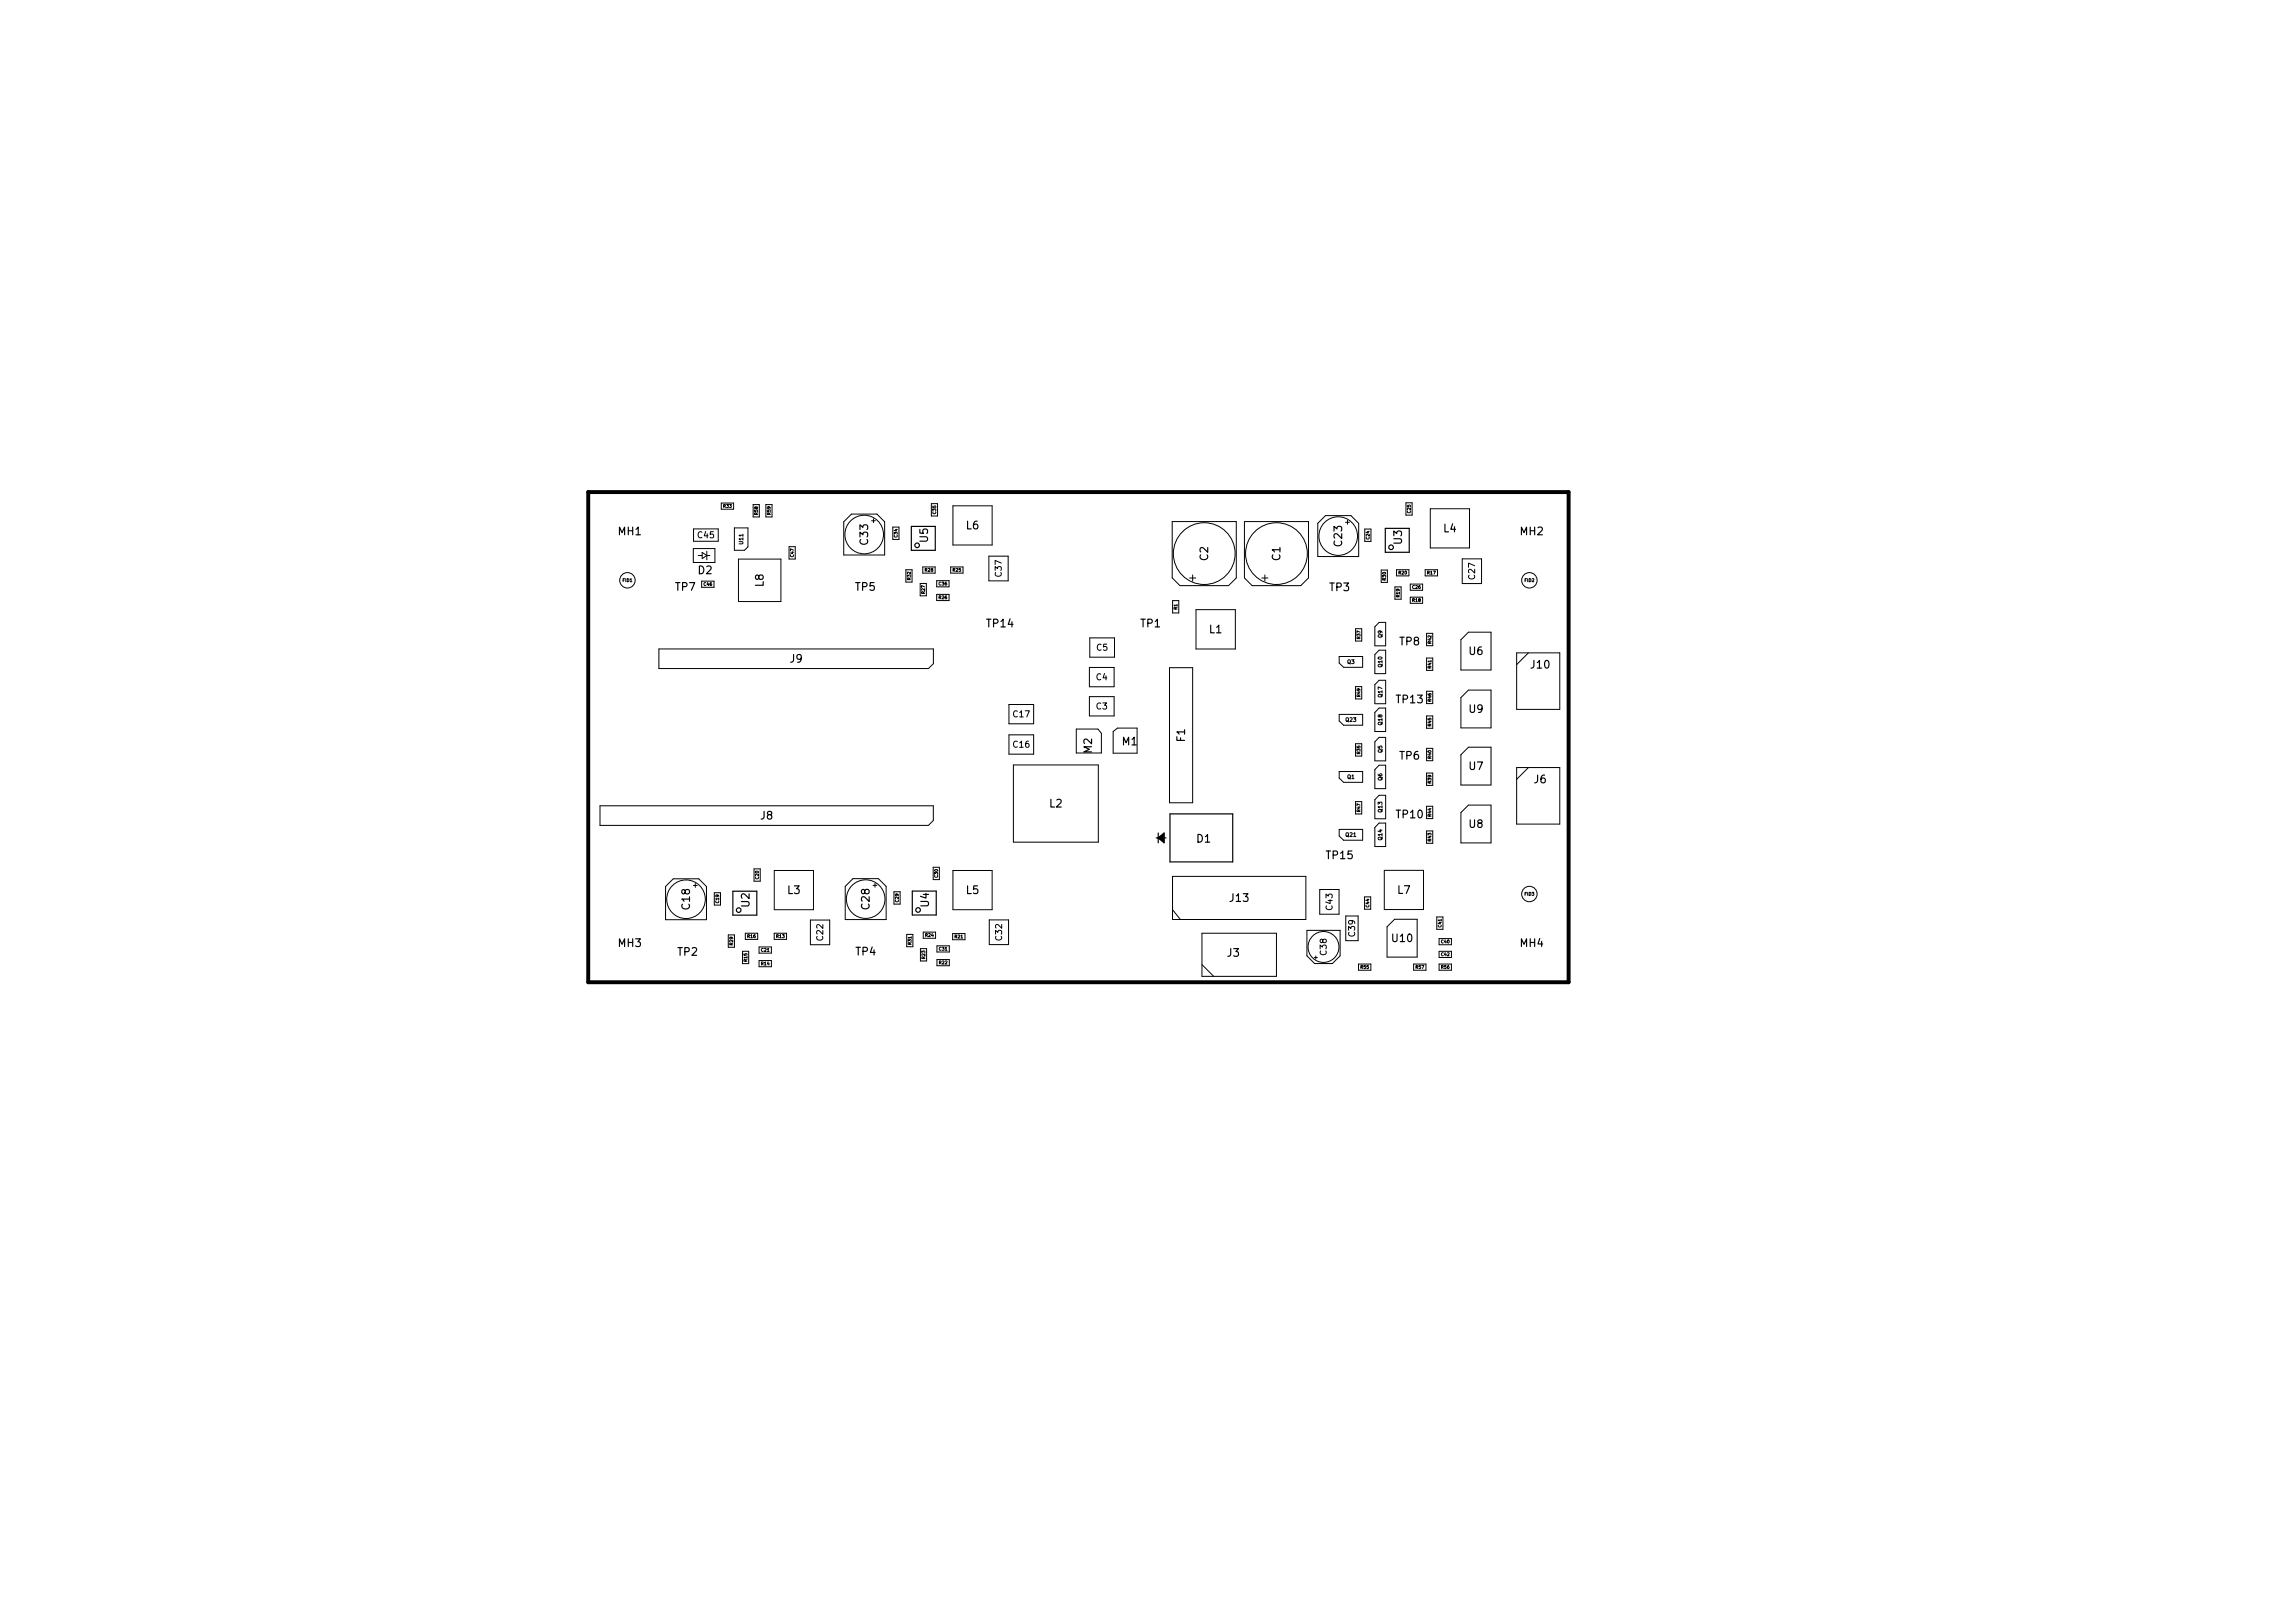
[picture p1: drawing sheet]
<svg xmlns="http://www.w3.org/2000/svg" width="297mm" height="210mm" viewBox="0 0 297 210" stroke-linecap="round" stroke-linejoin="round" font-family="sans-serif">
<defs><g id="words">
<g font-size="1.4">
<text x="80.1" y="69.3">MH1</text>
<text x="112.5" y="70.5" transform="rotate(-90 112.5 70.5)">C33</text>
<text x="120.2" y="70.2" transform="rotate(-90 120.2 70.2)">U5</text>
<text x="125.2" y="68.6">L6</text>
<text x="173.9" y="70.7" transform="rotate(-90 173.9 70.7)">C23</text>
<text x="181.6" y="70.5" transform="rotate(-90 181.6 70.5)">U3</text>
<text x="187" y="68.9">L4</text>
<text x="196.9" y="69.3">MH2</text>
<text x="87.5" y="76.5">TP7</text>
<text x="90.4" y="74.4">D2</text>
<text x="98.9" y="76" transform="rotate(-90 98.9 76)">L8</text>
<text x="110.8" y="76.5">TP5</text>
<text x="156.5" y="72.6" transform="rotate(-90 156.5 72.6)">C2</text>
<text x="165.9" y="72.6" transform="rotate(-90 165.9 72.6)">C1</text>
<text x="172.3" y="76.6">TP3</text>
<text x="127.9" y="81.3">TP14</text>
<text x="147.8" y="81.3">TP1</text>
<text x="156.7" y="82">L1</text>
<text x="181.3" y="83.6">TP8</text>
<text x="102.4" y="85.8">J9</text>
<text x="190.3" y="84.8">U6</text>
<text x="198.4" y="86.6">J10</text>
<text x="180.9" y="91.1">TP13</text>
<text x="190.3" y="92.3">U9</text>
<text x="141.5" y="97.6" transform="rotate(-90 141.5 97.6)">M2</text>
<text x="145.4" y="96.5">M1</text>
<text x="153.5" y="96.1" transform="rotate(-90 153.5 96.1)">F1</text>
<text x="181.3" y="98.4">TP6</text>
<text x="190.3" y="99.7">U7</text>
<text x="198.7" y="101.5">J6</text>
<text x="98.5" y="106.2">J8</text>
<text x="136" y="104.6">L2</text>
<text x="180.9" y="106">TP10</text>
<text x="190.3" y="107.2">U8</text>
<text x="155" y="109.1">D1</text>
<text x="171.9" y="111.3">TP15</text>
<text x="89.4" y="117.8" transform="rotate(-90 89.4 117.8)">C18</text>
<text x="97.1" y="117.5" transform="rotate(-90 97.1 117.5)">U2</text>
<text x="102" y="115.8">L3</text>
<text x="112.6" y="117.8" transform="rotate(-90 112.6 117.8)">C28</text>
<text x="120.3" y="117.5" transform="rotate(-90 120.3 117.5)">U4</text>
<text x="125.2" y="115.8">L5</text>
<text x="159.4" y="116.8">J13</text>
<text x="181.1" y="115.8">L7</text>
<text x="80.1" y="122.7">MH3</text>
<text x="87.8" y="123.8">TP2</text>
<text x="110.9" y="123.8">TP4</text>
<text x="159" y="123.9">J3</text>
<text x="180.4" y="122">U10</text>
<text x="196.9" y="122.7">MH4</text>
</g>
<g font-size="1.1">
<text x="90.4" y="69.7">C45</text>
<text x="129.8" y="74.7" transform="rotate(-90 129.8 74.7)">C37</text>
<text x="191.1" y="75" transform="rotate(-90 191.1 75)">C27</text>
<text x="142" y="88.1">C4</text>
<text x="142.1" y="84.3">C5</text>
<text x="131.3" y="92.9">C17</text>
<text x="142" y="91.9">C3</text>
<text x="131.3" y="96.8">C16</text>
<text x="172.6" y="117.9" transform="rotate(-90 172.6 117.9)">C43</text>
<text x="106.6" y="121.8" transform="rotate(-90 106.6 121.8)">C22</text>
<text x="129.8" y="121.8" transform="rotate(-90 129.8 121.8)">C32</text>
<text x="171.9" y="123.7" transform="rotate(-90 171.9 123.7)">C38</text>
<text x="175.5" y="121.3" transform="rotate(-90 175.5 121.3)">C39</text>
</g>
<g font-size=".7">
<text x="96.3" y="70.5" transform="rotate(-90 96.3 70.5)">U11</text>
<text x="179" y="82.6" transform="rotate(-90 179 82.6)">Q9</text>
<text x="174.5" y="86">Q3</text>
<text x="179" y="86.4" transform="rotate(-90 179 86.4)">Q10</text>
<text x="174.3" y="93.5">Q23</text>
<text x="179" y="93.9" transform="rotate(-90 179 93.9)">Q18</text>
<text x="179" y="90.3" transform="rotate(-90 179 90.3)">Q17</text>
<text x="174.5" y="100.9">Q1</text>
<text x="179" y="101.1" transform="rotate(-90 179 101.1)">Q6</text>
<text x="179" y="97.5" transform="rotate(-90 179 97.5)">Q5</text>
<text x="179" y="105.2" transform="rotate(-90 179 105.2)">Q13</text>
<text x="174.3" y="108.4">Q21</text>
<text x="179" y="108.8" transform="rotate(-90 179 108.8)">Q14</text>
</g>
<g font-size=".6">
<text x="93.7" y="65.8">R33</text>
<text x="98.2" y="66.7" transform="rotate(-90 98.2 66.7)">R58</text>
<text x="99.8" y="66.7" transform="rotate(-90 99.8 66.7)">R59</text>
<text x="116.3" y="69.6" transform="rotate(-90 116.3 69.6)">C34</text>
<text x="121.2" y="66.6" transform="rotate(-90 121.2 66.6)">C35</text>
<text x="177.4" y="69.8" transform="rotate(-90 177.4 69.8)">C24</text>
<text x="182.7" y="66.4" transform="rotate(-90 182.7 66.4)">C25</text>
<text x="80.7" y="75.4">FID1</text>
<text x="91.2" y="75.9">C46</text>
<text x="102.8" y="72.1" transform="rotate(-90 102.8 72.1)">C47</text>
<text x="117.9" y="75.1" transform="rotate(-90 117.9 75.1)">R32</text>
<text x="119.8" y="76.9" transform="rotate(-90 119.8 76.9)">R27</text>
<text x="119.8" y="74">R28</text>
<text x="121.6" y="77.6">R26</text>
<text x="121.6" y="75.8">C36</text>
<text x="123.4" y="74">R25</text>
<text x="179.5" y="75.2" transform="rotate(-90 179.5 75.2)">R30</text>
<text x="181.2" y="74.4">R20</text>
<text x="181.3" y="77.3" transform="rotate(-90 181.3 77.3)">R19</text>
<text x="183" y="78">R18</text>
<text x="183" y="76.3">C26</text>
<text x="184.9" y="74.4">R17</text>
<text x="197.5" y="75.4">FID2</text>
<text x="152.5" y="79" transform="rotate(-90 152.5 79)">R1</text>
<text x="176.2" y="82.8" transform="rotate(-90 176.2 82.8)">R37</text>
<text x="185.4" y="83.4" transform="rotate(-90 185.4 83.4)">R42</text>
<text x="185.4" y="86.6" transform="rotate(-90 185.4 86.6)">R41</text>
<text x="176.2" y="90.3" transform="rotate(-90 176.2 90.3)">R49</text>
<text x="185.4" y="94.1" transform="rotate(-90 185.4 94.1)">R45</text>
<text x="185.4" y="90.9" transform="rotate(-90 185.4 90.9)">R46</text>
<text x="176.2" y="97.7" transform="rotate(-90 176.2 97.7)">R35</text>
<text x="185.4" y="101.5" transform="rotate(-90 185.4 101.5)">R39</text>
<text x="185.4" y="98.3" transform="rotate(-90 185.4 98.3)">R40</text>
<text x="176.2" y="105.2" transform="rotate(-90 176.2 105.2)">R47</text>
<text x="185.4" y="105.8" transform="rotate(-90 185.4 105.8)">R44</text>
<text x="98.3" y="113.9" transform="rotate(-90 98.3 113.9)">C20</text>
<text x="121.5" y="113.7" transform="rotate(-90 121.5 113.7)">C30</text>
<text x="185.4" y="109" transform="rotate(-90 185.4 109)">R43</text>
<text x="93.1" y="117" transform="rotate(-90 93.1 117)">C19</text>
<text x="116.4" y="116.8" transform="rotate(-90 116.4 116.8)">C29</text>
<text x="177.4" y="117.5" transform="rotate(-90 177.4 117.5)">C44</text>
<text x="197.5" y="116">FID3</text>
<text x="94.9" y="122.4" transform="rotate(-90 94.9 122.4)">R29</text>
<text x="96.8" y="124.5" transform="rotate(-90 96.8 124.5)">R15</text>
<text x="96.8" y="121.5">R16</text>
<text x="98.6" y="125">R14</text>
<text x="98.6" y="123.3">C21</text>
<text x="100.6" y="121.5">R13</text>
<text x="118.1" y="122.4" transform="rotate(-90 118.1 122.4)">R31</text>
<text x="119.8" y="124.2" transform="rotate(-90 119.8 124.2)">R23</text>
<text x="119.9" y="121.4">R24</text>
<text x="121.7" y="124.9">R22</text>
<text x="121.7" y="123.1">C31</text>
<text x="123.7" y="121.5">R21</text>
<text x="176.3" y="125.5">R55</text>
<text x="183.4" y="125.5">R57</text>
<text x="186.7" y="125.5">R56</text>
<text x="186.7" y="123.8">C42</text>
<text x="186.7" y="122.2">C40</text>
<text x="186.7" y="120.1" transform="rotate(-90 186.7 120.1)">C41</text>
</g>
</g></defs>
<path d="M76.2 63.7h127v63.5h-127z" fill="none" stroke="#000" stroke-width=".51"/>
<g fill="none" stroke="#000" stroke-width=".13">
<path d="M89.8 71.1h2.8v1.8h-2.8zM89.8 68.5h3.2v1.6h-3.2zM90.5 72h.5M90.9 75.3h1.6v.8h-1.6zM91 71.6l.6 .4-.6 .4zM91.6 72h.4M91.6 71.4v1.1M93.4 65.2h1.6v.8h-1.6zM95.1 68.4h1.8v2.4l-.5 .5h-1.3zM95.7 72.4h5.5v5.5h-5.5zM97.6 65.4h.8v1.6h-.8zM99.2 65.4h.8v1.6h-.8z"/>
<path d="M102.2 70.8h.8v1.6h-.8zM109.3 67.6l1-1h3.3l1 1v4.3h-5.3zM112.9 67.5h.5M113.1 67.2v.5M115.7 68.3h.8v1.6h-.8zM117.4 73.8h.7v1.6h-.7zM119.2 75.6h.8v1.6h-.8zM119.5 73.4h1.6v.8h-1.6zM120.6 65.2h.9v1.6h-.9zM121.3 77h1.6v.8h-1.6zM121.3 75.2h1.6v.8h-1.6zM123.2 73.4h1.6v.8h-1.6z"/>
<path d="M123.4 65.5h5.1v5.1h-5.1zM128.1 72h2.5v3.2h-2.5zM151.9 67.6h8.3v7.3l-1 1h-6.3l-1-1zM151.9 77.8h.8v1.6h-.8zM154.1 74.9h.8M154.5 74.5v.8M154.9 79h5.1v5.1h-5.1zM161.2 67.6h8.3v7.3l-1 1h-6.3l-1-1zM163.5 74.9h.8M163.9 74.5v.8M171.7 66.8h3.3l1 1v4.3h-5.3v-4.3zM174.3 67.7h.5"/>
<path d="M174.6 67.4v.5M176.8 68.5h.8v1.6h-.8zM178.9 73.8h.8v1.6h-.8zM180.7 76h.8v1.6h-.8zM180.9 73.8h1.6v.8h-1.6zM182.1 65.1h.8v1.6h-.8zM182.7 77.4h1.6v.8h-1.6zM182.7 75.7h1.6v.8h-1.6zM184.6 73.8h1.6v.8h-1.6zM185.3 65.9h5.1v5.1h-5.1zM189.4 72.4h2.5v3.2h-2.5zM85.4 84.1h35.5v1.9l-.6 .6h-34.9z"/>
<path d="M130.7 91.3h3.2v2.5h-3.2zM130.7 95.2h3.2v2.5h-3.2zM131.3 99.1h11v10h-11zM139.4 94.4h2.8l.5 .6v2.5h-3.3zM141.1 90.2h3.2v2.5h-3.2zM141.1 86.5h3.2v2.5h-3.2zM141.2 82.6h3.2v2.5h-3.2zM144.2 94.8l.6-.5h2.5v3.3h-3.1zM151.5 86.5h3v17.5h-3zM175.6 81.4h.8v1.6h-.8zM175.6 88.9h.8v1.6h-.8zM175.6 96.3h.8v1.6h-.8z"/>
<path d="M176.5 86.4h-2.5l-.5-.5v-.9h3v1.4M176.5 93.9h-2.5l-.5-.5v-.9h3v1.4M178.1 83.6v-2.4l.5-.6h.9v3.1h-1.4M178.1 87.2v-2.4l.5-.6h.9v3.1h-1.4M178.1 91.1v-2.4l.5-.6h.9v3.1h-1.4M178.1 98.5v-2.4l.5-.6h.9v3.1h-1.4M178.6 91.7h.9v3.1h-1.4v-2.5zM184.8 92.7h.8v1.6h-.8zM184.8 82h.8v1.6h-.8zM184.8 85.2h.8v1.6h-.8zM184.8 89.5h.8v1.6h-.8zM184.8 96.9h.8v1.6h-.8z"/>
<path d="M189.3 82.9l.9-1h2.9v4.9h-3.8zM190.2 96.8h2.9v4.9h-3.8v-3.9zM190.2 89.4h2.9v4.9h-3.8v-3.9zM196.5 84.6h5.6v7.3h-5.6zM196.5 99.4h5.6v7.4h-5.6zM198 84.6l-1.5 1.5M198 99.4l-1.5 1.6M77.7 104.4h43.2v1.9l-.6 .6h-42.6zM87.2 113.8h3.3l1 1v4.3h-5.3v-4.3zM89.8 114.7h.5M90.1 114.5v.5M92.5 115.7h.8v1.6h-.8z"/>
<path d="M97.7 112.6h.8v1.6h-.8zM100.3 112.8h5.1v5.1h-5.1zM105 119.2h2.5v3.2h-2.5zM109.5 114.8l1-1h3.3l1 1v4.3h-5.3zM113.1 114.7h.5M113.3 114.4v.5M115.8 115.5h.8v1.6h-.8zM120.9 112.4h.8v1.6h-.8zM123.4 112.8h5.1v5.1h-5.1zM128.2 119.2h2.4v3.2h-2.4zM151.9 117.9l1 1.2M151.9 113.5h17.3v5.6h-17.3z"/>
<path d="M171 115.2h2.5v3.2h-2.5zM174.3 118.7h1.6v3.2h-1.6zM175.6 103.8h.8v1.6h-.8zM176.5 101.3h-2.5l-.5-.5v-.9h3v1.4M176.5 108.8h-2.5l-.5-.5v-.9h3v1.4M176.8 116.2h.8v1.6h-.8zM178.1 102.1v-2.4l.5-.6h.9v3.1h-1.4M178.6 103h.9v3.1h-1.4v-2.5zM178.6 106.6h.9v3.1h-1.4v-2.5zM179.3 112.8h5.1v5h-5.1zM184.8 104.4h.8v1.6h-.8zM184.8 100.1h.8v1.6h-.8z"/>
<path d="M184.8 107.6h.8v1.6h-.8zM186.1 118.8h.8v1.6h-.8zM189.3 105.3l.9-1h2.9v4.9h-3.8zM94.3 121.1h.8v1.6h-.8zM96.2 123.2h.8v1.6h-.8zM96.5 120.9h1.6v.8h-1.6zM98.3 124.4h1.6v.8h-1.6zM98.3 122.7h1.6v.8h-1.6zM100.3 120.9h1.6v.8h-1.6zM117.5 121h.8v1.6h-.8zM119.2 122.9h.8v1.6h-.8zM119.6 120.8h1.6v.8h-1.6z"/>
<path d="M121.4 124.3h1.6v.8h-1.6zM121.4 122.5h1.6v.8h-1.6zM123.4 120.9h1.6v.8h-1.6zM155.7 120.9h9.7v5.6h-9.7zM155.7 125l1.5 1.5M169.3 120.5h4.3v3.3l-1 1h-2.3l-1-1zM170.3 124.1h.3M170.4 123.9v.4M176 124.9h1.6v.8h-1.6zM179.7 120.1l1-1h2.9v4.9h-3.9zM183.1 124.9h1.6v.8h-1.6zM186.4 123.2h1.6v.8h-1.6z"/>
<path d="M186.4 121.6h1.6v.8h-1.6zM186.4 124.9h1.6v.8h-1.6z"/>
<circle cx="81.3" cy="75.2" r="1"/>
<circle cx="111.9" cy="69.2" r="2.5"/>
<circle cx="156" cy="71.7" r="4"/>
<circle cx="165.4" cy="71.7" r="4"/>
<circle cx="173.4" cy="69.4" r="2.5"/>
<circle cx="198.1" cy="75.2" r="1"/>
<circle cx="88.9" cy="116.5" r="2.5"/>
<circle cx="112.1" cy="116.5" r="2.5"/>
<circle cx="198.1" cy="115.8" r="1"/>
<circle cx="171.4" cy="122.7" r="2"/>
</g>
<g fill="none" stroke="#000" stroke-width=".15">
<path d="M118.1 68.2h3.1v3.1h-3.1zM179.5 68.4h3.1v3.1h-3.1zM94.9 115.5h3.1v3.1h-3.1zM118.2 115.4h3.1v3.1h-3.1zM149.8 108.5h1.3M150 107.9v1.3M150 108.5l.8-.6v1.3zM150 108.5l.8 .6M150 108.5l.8 .4M150 108.5l.8 .3M150 108.5l.8 .2M150.8 108l-.8 .5"/>
<path d="M150.8 108.2l-.8 .3M150.8 108.3l-.8 .2M150.8 108.4l-.8 .1M151.6 105.4h8.1v6.3h-8.1z"/>
<circle cx="118.8" cy="70.6" r=".3"/>
<circle cx="180.2" cy="70.9" r=".3"/>
<circle cx="95.7" cy="117.9" r=".3"/>
<circle cx="118.9" cy="117.9" r=".3"/>
</g>
<use href="#words"/>
</svg>
